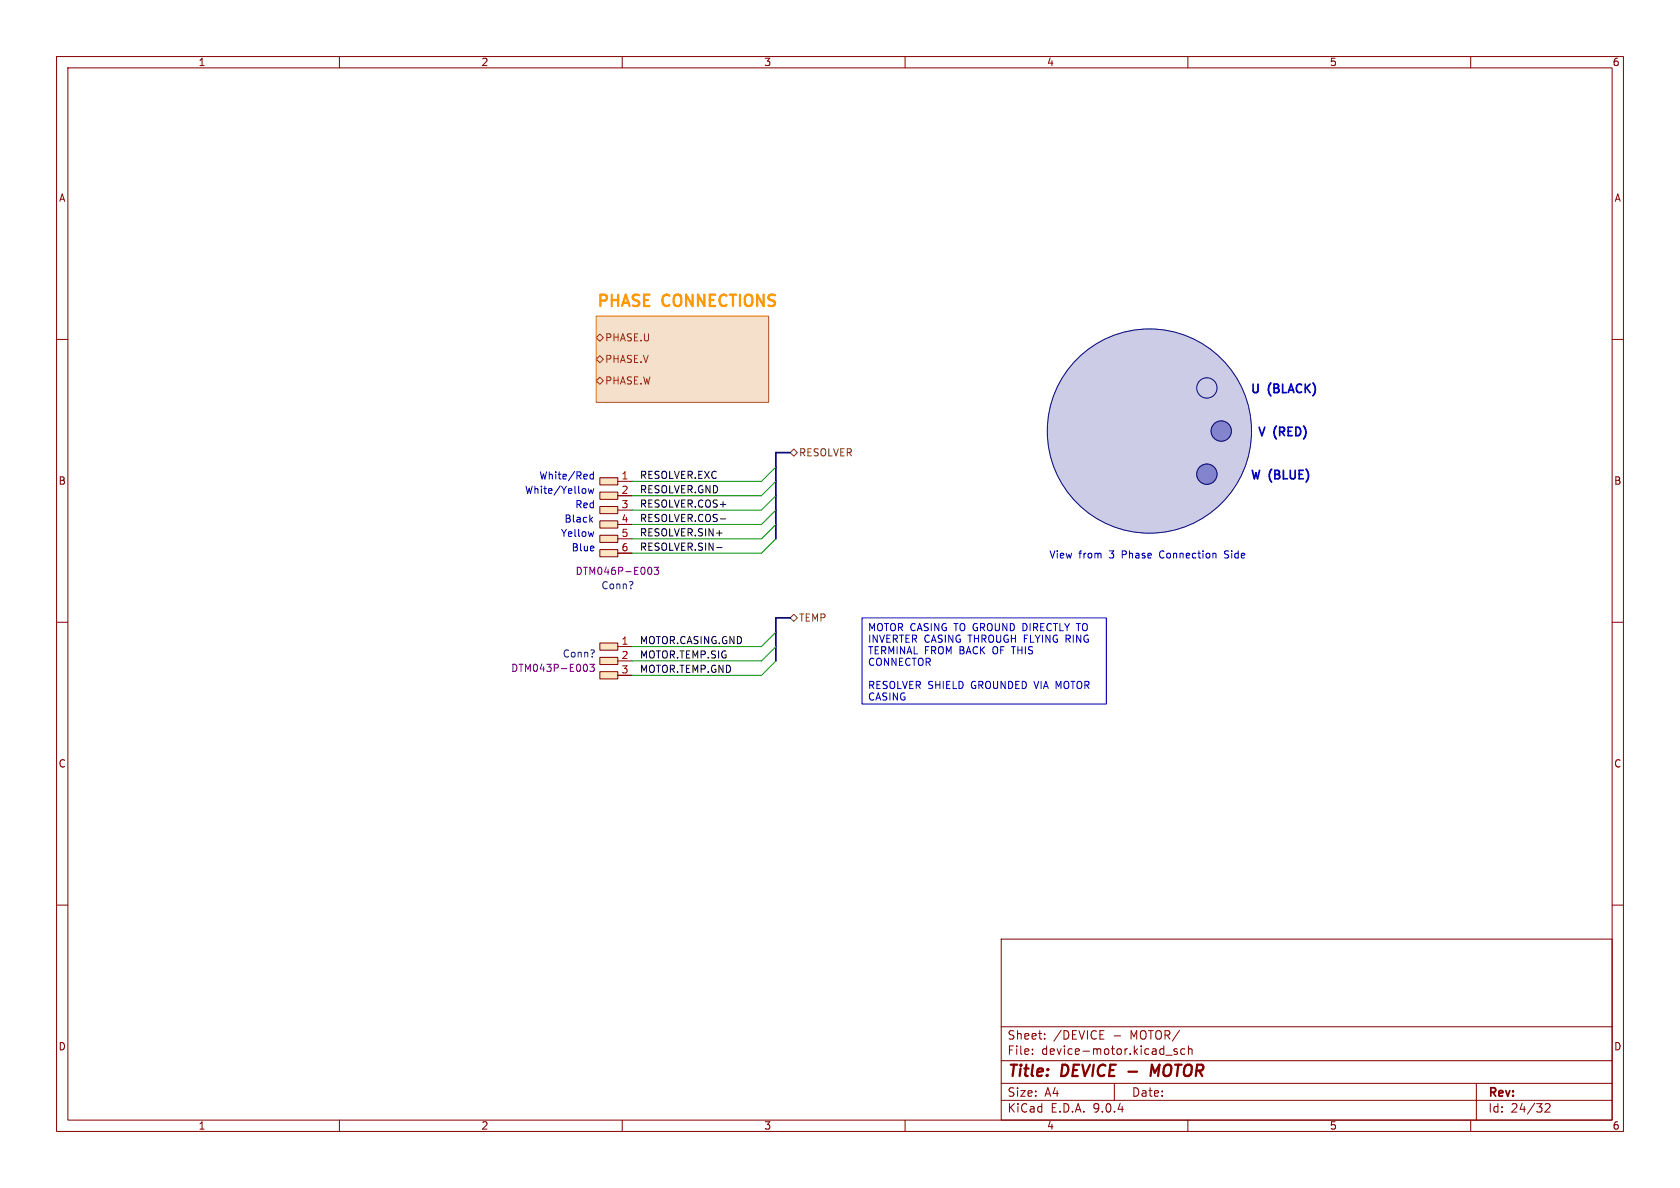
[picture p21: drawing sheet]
<svg xmlns="http://www.w3.org/2000/svg" width="297mm" height="210mm" viewBox="0 0 297 210" stroke-linecap="round" stroke-linejoin="round" font-family="sans-serif">
<defs><g id="words">
<g font-size="2.8" fill="#f90">
<text x="105.4" y="54.4">PHASE</text>
<text x="117.3" y="54.4">CONNECTIONS</text>
</g>
<g font-size="2.8" fill="#840000">
<text x="178" y="190.9">Title:</text>
<text x="187.7" y="190.9">DEVICE</text>
<text x="205.1" y="190.9">MOTOR</text>
</g>
<g font-size="2.1" fill="#0000c2">
<text x="221" y="69.6">U</text>
<text x="224.3" y="69.6">(BLACK)</text>
<text x="222.2" y="77.2">V</text>
<text x="225.3" y="77.2">(RED)</text>
<text x="221" y="84.8">W</text>
<text x="224.4" y="84.8">(BLUE)</text>
</g>
<g font-size="2.1" fill="#840000">
<text x="178" y="184">Sheet:</text>
<text x="186.2" y="184">/DEVICE</text>
<text x="196.8" y="184">-</text>
<text x="200" y="184">MOTOR/</text>
<text x="178" y="186.7">File:</text>
<text x="184.1" y="186.7">device-motor.kicad_sch</text>
<text x="178" y="196.9">KiCad</text>
<text x="178" y="194.1">Size:</text>
<text x="184.7" y="194.1">A4</text>
<text x="185.7" y="196.9">E.D.A.</text>
<text x="193.3" y="196.9">9.0.4</text>
<text x="200" y="194.1">Date:</text>
<text x="263" y="194.3">Rev:</text>
<text x="263" y="196.9">Id:</text>
<text x="267.1" y="196.9">24/32</text>
</g>
<g font-size="1.8" fill="#840000">
<text x="35" y="11.9">1</text>
<text x="85" y="11.9">2</text>
<text x="135" y="11.9">3</text>
<text x="185" y="11.9">4</text>
<text x="235" y="11.9">5</text>
<text x="285" y="11.9">6</text>
<text x="10.3" y="35.9">A</text>
<text x="285.3" y="35.9">A</text>
<text x="10.3" y="85.9">B</text>
<text x="285.3" y="85.9">B</text>
<text x="10.3" y="135.9">C</text>
<text x="285.3" y="135.9">C</text>
<text x="10.3" y="185.9">D</text>
<text x="285.3" y="185.9">D</text>
<text x="35" y="199.9">1</text>
<text x="85" y="199.9">2</text>
<text x="135" y="199.9">3</text>
<text x="185" y="199.9">4</text>
<text x="235" y="199.9">5</text>
<text x="285" y="199.9">6</text>
</g>
<g font-size="1.8" fill="#725600">
<text x="106.9" y="60.6">PHASE.U</text>
<text x="106.9" y="64.4">PHASE.V</text>
<text x="106.9" y="68.2">PHASE.W</text>
<text x="141.2" y="80.9">RESOLVER</text>
<text x="141.2" y="110.1">TEMP</text>
</g>
<g font-size="1.8" fill="#0000c2">
<text x="92.7" y="87.4">White/Yellow</text>
<text x="95.2" y="84.8">White/Red</text>
<text x="101.6" y="89.9">Red</text>
<text x="99.1" y="95">Yellow</text>
<text x="99.7" y="92.5">Black</text>
<text x="101" y="97.5">Blue</text>
<text x="185.4" y="98.8">View</text>
<text x="190.7" y="98.8">from</text>
<text x="196.2" y="98.8">3</text>
<text x="198.6" y="98.8">Phase</text>
<text x="205.5" y="98.8">Connection</text>
<text x="217.2" y="98.8">Side</text>
<text x="153.4" y="111.9">MOTOR CASING TO GROUND DIRECTLY TO</text>
<text x="153.4" y="113.9">INVERTER CASING THROUGH FLYING RING</text>
<text x="153.4" y="116">TERMINAL FROM BACK</text>
<text x="153.4" y="118">CONNECTOR</text>
<text x="175.8" y="116">OF THIS</text>
<text x="153.4" y="122.1">RESOLVER SHIELD</text>
<text x="153.4" y="124.2">CASING</text>
<text x="171.8" y="122.1">GROUNDED VIA MOTOR</text>
</g>
<g font-size="1.8" fill="#a90000">
<text x="109.8" y="89.9">3</text>
<text x="109.8" y="87.4">2</text>
<text x="109.8" y="84.8">1</text>
<text x="109.8" y="95">5</text>
<text x="109.8" y="92.5">4</text>
<text x="109.8" y="97.5">6</text>
<text x="109.8" y="119.1">3</text>
<text x="109.8" y="116.6">2</text>
<text x="109.8" y="114">1</text>
</g>
<g font-size="1.8" fill="#0f0f0f">
<text x="113" y="87.3">RESOLVER.GND</text>
<text x="113" y="89.8">RESOLVER.COS+</text>
<text x="113" y="84.7">RESOLVER.EXC</text>
<text x="113" y="94.9">RESOLVER.SIN+</text>
<text x="113" y="92.4">RESOLVER.COS-</text>
<text x="113" y="97.4">RESOLVER.SIN-</text>
<text x="113" y="114">MOTOR.CASING.GND</text>
<text x="113" y="116.5">MOTOR.TEMP.SIG</text>
<text x="113" y="119">MOTOR.TEMP.GND</text>
</g>
<g font-size="1.8" fill="#840084">
<text x="101.6" y="101.8">DTM046P-E003</text>
<text x="90.3" y="119">DTM043P-E003</text>
</g>
<g font-size="1.8" fill="#006464">
<text x="106.2" y="104.4">Conn?</text>
<text x="99.4" y="116.4">Conn?</text>
</g>
</g></defs>
<g fill="none" stroke="#840000" stroke-width=".18">
<path d="M10 10h277v190h-277zM12 12h273v186h-273zM60 10v2M110 10v2M160 10v2M210 10v2M260 10v2M10 60h2M285 60h2M10 110h2M285 110h2M10 160h2"/>
<path d="M177 166h108v32h-108zM285 160h2M60 198v2M110 198v2M160 198v2M177 194.5h108M177 191.5h108M177 187.5h108M177 181.5h108M182.5 186.3v.1M182.5 185.5v.1M184.7 183.6v.1"/>
<path d="M184.7 182.8v.1M194.5 183.7h.7M194.5 182.2h.7M197 191.5v3M206.1 186.5h1.1M208.1 185.5l-.4-.1-.2 .2 .1 .2 .5 .2v.3h-.6M209.5 185.5l-.5-.1-.3 .3v.4l.2 .2h.6M210 198v2M210.1 185.5l.2-.1 .4 .1v.9M210.1 184.9v1.5M260 198v2M261 191.5v6.5"/>
<path d="M273.2 195.2l.5-.1 .3 .1v.3l-.9 1.1h.9"/>
</g>
<path d="M199.5 189.4h1.5M205 188.2l-.9 1.4-.5-1.4-.2 2" fill="none" stroke="#840000" stroke-width=".4"/>
<g fill="#8080c2" stroke="#8080c2" stroke-width=".18">
<circle cx="213.4" cy="68.6" r="1.8"/>
<circle cx="215.9" cy="76.2" r="1.8"/>
</g>
<circle cx="203.2" cy="76.2" r="18" fill="#cccce6" stroke="#cccce6" stroke-width=".18"/>
<path d="M105.4 55.9h30.5v15.2h-30.5z" fill="#f5e0cc"/>
<circle cx="213.4" cy="83.8" r="1.8" fill="#8080c2" stroke="#8080c2" stroke-width=".18"/>
<g fill="#ffe5bf">
<path d="M106 118.7h3.2v1.3h-3.2z"/>
<path d="M106 116.2h3.2v1.3h-3.2z"/>
<path d="M106 113.7h3.2v1.2h-3.2z"/>
</g>
<path d="M106 118.7h3.2v1.3h-3.2zM106 116.2h3.2v1.3h-3.2zM106 113.7h3.2v1.2h-3.2zM109.2 119.4h2.6M109.2 116.8h2.6M109.2 114.3h2.6" fill="none" stroke="#840000" stroke-width=".18"/>
<path d="M103.4 117.4a.68 .68 0 0 1 .5 .7 .68 .68 0 0 1-.5 .6M104.3 117.4h.8l-.5 .5 .4 .1v.6l-.2 .1-.5-.1" fill="none" stroke="#840084" stroke-width=".18"/>
<g fill="#ffe5bf">
<path d="M106 97.2h3.2v1.2h-3.2z"/>
<path d="M106 94.6h3.2v1.3h-3.2z"/>
<path d="M106 92.1h3.2v1.2h-3.2z"/>
<path d="M106 89.5h3.2v1.3h-3.2z"/>
<path d="M106 87h3.2v1.3h-3.2z"/>
<path d="M106 84.5h3.2v1.2h-3.2z"/>
</g>
<path d="M106 97.2h3.2v1.2h-3.2zM106 94.6h3.2v1.3h-3.2zM106 92.1h3.2v1.2h-3.2zM106 89.5h3.2v1.3h-3.2zM106 87h3.2v1.3h-3.2zM106 84.5h3.2v1.2h-3.2zM109.2 97.8h2.6M109.2 92.7h2.6M109.2 87.6h2.6M109.2 95.3h2.6M109.2 90.2h2.6M109.2 85.1h2.6" fill="none" stroke="#840000" stroke-width=".18"/>
<path d="M114.8 100.3a.68 .68 0 0 1 .5 .6 .68 .68 0 0 1-.5 .6M115.7 100.3h.7l-.4 .5 .4 .1v.5l-.2 .1-.5-.1" fill="none" stroke="#840084" stroke-width=".18"/>
<path d="M105.4 59.7l.6-.6 .7 .6-.7 .6zM105.4 63.5l.6-.6 .7 .6-.7 .6zM105.4 67.3l.6-.6 .7 .6-.7 .6zM139.7 80l.6-.6 .7 .6-.7 .6zM140.3 108.6l.7 .6-.7 .7-.6-.7z" fill="none" stroke="#725600" stroke-width=".18"/>
<path d="M126.7 96.8h.9M127.3 91.7h1" fill="none" stroke="#0f0f0f" stroke-width=".18"/>
<path d="M139.7 80h-2.5v15.3M139.7 109.2h-2.5v7.6" fill="none" stroke="#000084" stroke-width=".3"/>
<path d="M137.2 85.1l-2.6 2.5h-22.8M137.2 87.6l-2.6 2.6h-22.8M137.2 92.7l-2.6 2.6h-22.8M137.2 82.6l-2.6 2.5h-22.8M137.2 90.2l-2.6 2.5h-22.8M137.2 95.3l-2.6 2.5h-22.8M137.2 114.3l-2.6 2.5h-22.8M137.2 111.8l-2.6 2.5h-22.8M137.2 116.8l-2.6 2.6h-22.8" fill="none" stroke="#009600" stroke-width=".18"/>
<path d="M103.5 86.5v.6M104 86.4l.2 .8 .3-.6 .2 .6 .3-.8M104.4 91.8l.4 .5M104.8 91.4l-.5 .5M104.9 83.4v1.3M104.9 83.9l-.4-.1-.2 .3 .1 .5h.5M105 94l-.3 .8M214.9 97.9l.1 .7M216.5 98.6h.2M216.7 97.4l-.2 .2 .2 .4M152.4 109.2h43.2v15.3h-43.2z" fill="none" stroke="#0000c2" stroke-width=".18"/>
<g fill="none" stroke="#000084" stroke-width=".18">
<circle cx="203.2" cy="76.2" r="18"/>
<circle cx="213.4" cy="68.6" r="1.8"/>
<circle cx="215.9" cy="76.2" r="1.8"/>
<circle cx="213.4" cy="83.8" r="1.8"/>
</g>
<path d="M105.4 55.9h30.5v15.2h-30.5z" fill="none" stroke="#c60" stroke-width=".18"/>
<use href="#words"/>
</svg>
